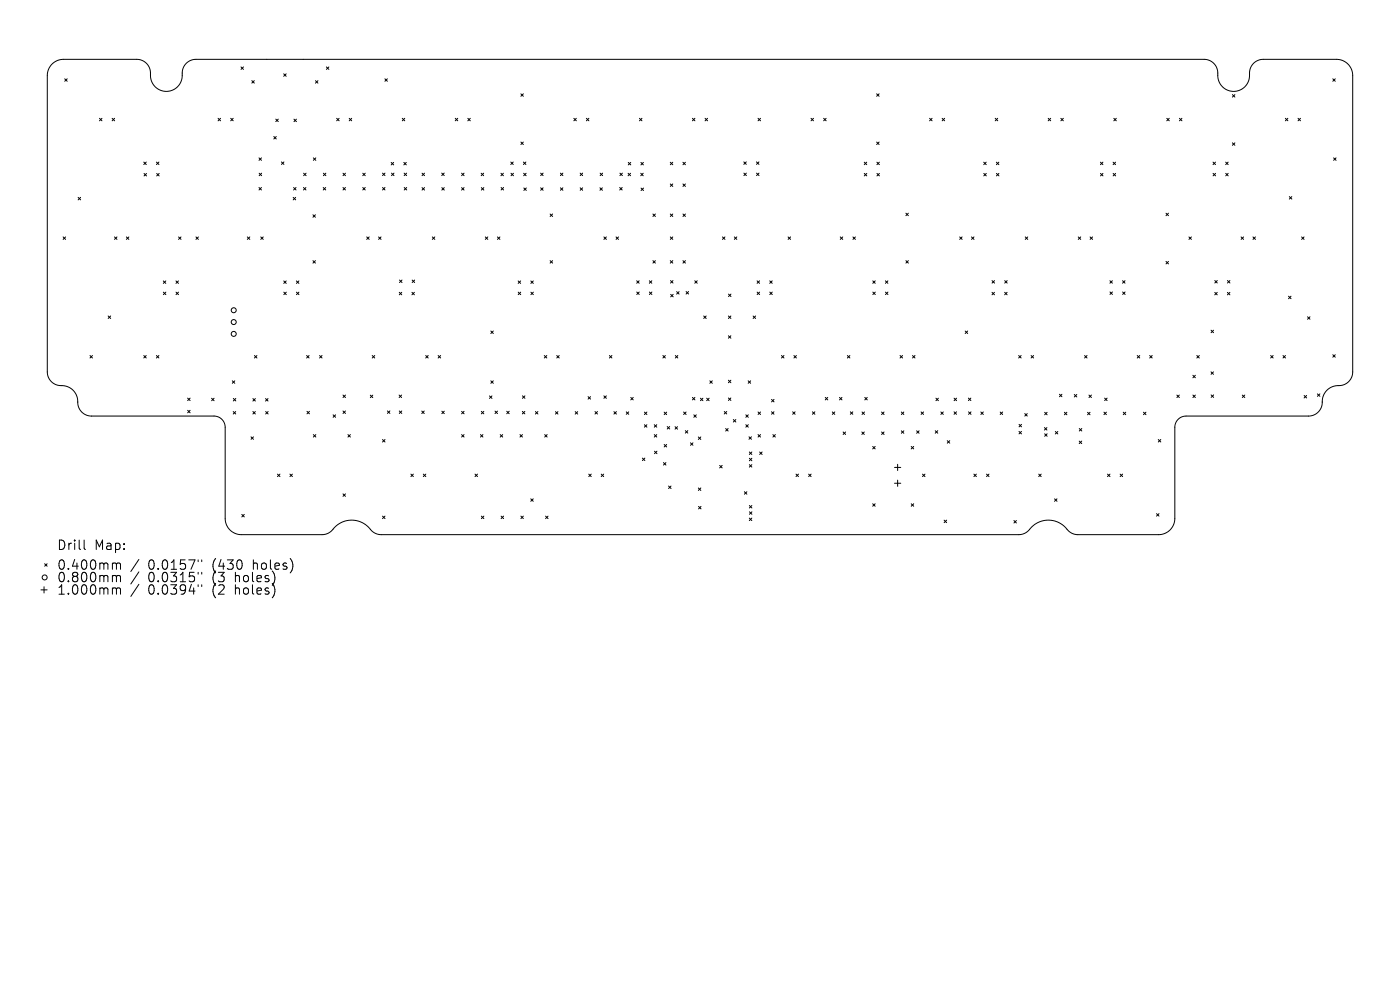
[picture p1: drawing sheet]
<svg xmlns="http://www.w3.org/2000/svg" width="297mm" height="210mm" viewBox="0 0 297 210" stroke-linecap="round" stroke-linejoin="round" font-family="sans-serif">
<defs><g id="words">
<g font-size="2.8">
<text x="12" y="117">Drill</text>
<text x="20" y="117">Map:</text>
<text x="12" y="121.2">0.400mm</text>
<text x="12" y="123.8">0.800mm</text>
<text x="31.4" y="121.2">0.0157&quot;</text>
<text x="31.4" y="123.8">0.0315&quot;</text>
<text x="45.2" y="121.2">(430</text>
<text x="45.2" y="123.8">(3</text>
<text x="50.1" y="123.8">holes)</text>
<text x="53.9" y="121.2">holes)</text>
<text x="12" y="126.4">1.000mm</text>
<text x="31.4" y="126.4">0.0394&quot;</text>
<text x="45.2" y="126.4">(2</text>
<text x="50.1" y="126.4">holes)</text>
</g>
</g></defs>
<g fill="none" stroke="#000" stroke-width=".21">
<path d="M11 13.6a3.4 3.4 0 0 1 2.5-1h15.8a3.1 3.1 0 0 1 2.6 3.7 3.4 3.4 0 0 0 4 3 3.4 3.4 0 0 0 2.8-4.1 2.91 2.91 0 0 1 2.9-2.6h214.1a3.1 3.1 0 0 1 2.7 3.7 3.4 3.4 0 0 0 3.9 3 3.4 3.4 0 0 0 2.8-4.1 2.91 2.91 0 0 1 2.9-2.6h15.8a3.4 3.4 0 0 1 3.2 3.4v63.1a3.1 3.1 0 0 1-3.7 2.8 3.6 3.6 0 0 0-2.8 4 2.9 2.9 0 0 1-2.9 2.4h-26.2a2.38 2.38 0 0 0-2.2 2.3v19.7a3.4 3.4 0 0 1-3.4 3.1h-17.2a3.6 3.6 0 0 1-2.8-1.8 5.2 5.2 0 0 0-7.8 1.1 2.9 2.9 0 0 1-1.9 .7h-135.3a3.6 3.6 0 0 1-2.8-1.8 5.2 5.2 0 0 0-7.8 1.1 2.9 2.9 0 0 1-1.9 .7h-17.4a3.4 3.4 0 0 1-3.1-3.4v-19.6a2.38 2.38 0 0 0-2.4-2.1l-26.3-.1a3.1 3.1 0 0 1-2.7-3.6 3.6 3.6 0 0 0-4-2.8 2.91 2.91 0 0 1-2.4-2.9v-62.9a3.4 3.4 0 0 1 1-2.4zM13.7 16.7l.6 .5M14.3 16.7l-.6 .5M51.1 14.2l.6 .5M51.7 14.2l-.6 .5M53.4 17.1l.6 .5M54 17.1l-.6 .5M60.2 15.7l.5 .5M60.7 15.7l-.5 .5M66.9 17.1l.6 .5M67.5 17.1l-.6 .5M69.2 14.2l.6 .5"/>
<path d="M69.8 14.2l-.6 .5M81.7 16.7l.5 .5M82.2 16.7l-.5 .5M110.5 19.9l.5 .5M111 19.9l-.5 .5M186 19.9l.5 .5M186.5 19.9l-.5 .5M282.7 16.7l.6 .5M283.3 16.7l-.6 .5M21.1 25.1l.5 .5M21.6 25.1l-.5 .5M23.8 25.1l.5 .5"/>
<path d="M24.3 25.1l-.5 .5M30.5 34.4l.5 .5M30.6 36.8l.5 .5M31 34.4l-.5 .5M31.1 36.8l-.5 .5M33.2 34.4l.5 .5M33.2 36.8l.6 .5M33.7 34.4l-.5 .5M33.8 36.8l-.6 .5M46.3 25.1l.5 .5M46.8 25.1l-.5 .5M48.9 25.1l.6 .5"/>
<path d="M49.5 25.1l-.6 .5M54.9 33.5l.6 .5M54.9 39.8l.6 .5M55 36.7l.5 .6M55.5 33.5l-.6 .5M55.5 39.8l-.6 .5M55.5 36.7l-.5 .6M58.1 29l.5 .5M58.5 25.3l.5 .5M58.6 29l-.5 .5M59 25.3l-.5 .5M59.7 34.3l.5 .6"/>
<path d="M60.2 34.3l-.5 .6M62.3 39.8l.5 .5M62.4 25.3l.5 .5M62.8 39.8l-.5 .5M62.9 25.3l-.5 .5M64.4 39.8l.5 .5M64.4 36.7l.5 .6M64.9 39.8l-.5 .5M64.9 36.7l-.5 .6M66.5 33.5l.5 .5M67 33.5l-.5 .5M68.6 39.8l.5 .5"/>
<path d="M68.6 36.7l.5 .6M69.1 39.8l-.5 .5M69.1 36.7l-.5 .6M71.4 25.1l.5 .5M71.9 25.1l-.5 .5M72.8 39.8l.5 .5M72.8 36.7l.5 .6M73.3 36.7l-.5 .6M73.3 39.8l-.5 .5M74.1 25.1l.5 .5M74.6 25.1l-.5 .5M77 36.7l.5 .6"/>
<path d="M77 39.8l.5 .5M77.5 36.7l-.5 .6M77.5 39.8l-.5 .5M81.1 36.7l.6 .6M81.1 39.8l.6 .5M81.7 36.7l-.6 .6M81.7 39.8l-.6 .5M83 34.5l.5 .5M83.1 36.7l.5 .6M83.5 34.5l-.5 .5M83.6 36.7l-.5 .6M85.3 25.1l.6 .5"/>
<path d="M85.7 34.5l.5 .5M85.7 36.7l.6 .6M85.8 39.8l.5 .5M85.9 25.1l-.6 .5M86.2 34.5l-.5 .5M86.3 36.7l-.6 .6M86.3 39.8l-.5 .5M89.5 36.7l.6 .6M89.5 39.8l.6 .5M90.1 36.7l-.6 .6M90.1 39.8l-.6 .5M93.7 36.7l.5 .5"/>
<path d="M93.7 39.8l.6 .5M94.2 36.7l-.5 .5M94.3 39.8l-.6 .5M96.6 25.1l.5 .5M97.1 25.1l-.5 .5M97.9 36.7l.5 .6M97.9 39.8l.5 .5M98.4 36.7l-.5 .6M98.4 39.8l-.5 .5M99.2 25.1l.6 .5M99.8 25.1l-.6 .5M102.1 36.7l.5 .6"/>
<path d="M102.1 39.8l.5 .5M102.6 36.7l-.5 .6M102.6 39.8l-.5 .5M106.3 36.7l.5 .6M106.3 39.8l.5 .5M106.8 36.7l-.5 .6M106.8 39.8l-.5 .5M108.4 34.4l.5 .5M108.4 36.8l.5 .5M108.9 34.4l-.5 .5M108.9 36.8l-.5 .5M110.5 30.1l.5 .6"/>
<path d="M111 30.1l-.5 .6M111 34.4l.6 .5M111.1 36.8l.5 .5M111.1 39.9l.6 .5M111.6 34.4l-.6 .5M111.6 36.8l-.5 .5M111.7 39.9l-.6 .5M114.7 36.7l.5 .6M114.7 39.8l.5 .6M115.2 36.7l-.5 .6M115.2 39.8l-.5 .6M118.9 36.7l.5 .6"/>
<path d="M118.9 39.8l.5 .6M119.4 36.7l-.5 .6M119.4 39.8l-.5 .6M121.7 25.1l.6 .5M122.3 25.1l-.6 .5M123.1 36.7l.5 .6M123.1 39.8l.5 .6M123.6 36.7l-.5 .6M123.6 39.8l-.5 .6M124.4 25.1l.5 .5M124.9 25.1l-.5 .5M127.3 39.8l.5 .6"/>
<path d="M127.3 36.7l.5 .6M127.8 39.8l-.5 .6M127.8 36.7l-.5 .6M131.5 39.8l.5 .5M131.5 36.7l.5 .6M132 39.8l-.5 .5M132 36.7l-.5 .6M133.2 36.8l.6 .5M133.3 34.5l.5 .5M133.8 36.8l-.6 .5M133.8 34.5l-.5 .5M135.7 25.1l.5 .5"/>
<path d="M135.9 36.8l.6 .5M136 34.5l.5 .5M136 39.9l.5 .5M136.2 25.1l-.5 .5M136.5 36.8l-.6 .5M136.5 34.5l-.5 .5M136.5 39.9l-.5 .5M142.2 34.4l.5 .5M142.2 39l.5 .5M142.7 34.4l-.5 .5M142.7 39l-.5 .5M144.9 34.4l.5 .5"/>
<path d="M144.9 39l.5 .5M145.4 34.4l-.5 .5M145.4 39l-.5 .5M146.9 25.1l.5 .5M147.4 25.1l-.5 .5M149.6 25.1l.5 .5M150.1 25.1l-.5 .5M157.8 34.3l.5 .6M157.8 36.7l.5 .6M158.3 34.3l-.5 .6M158.3 36.7l-.5 .6M160.5 34.3l.5 .6"/>
<path d="M160.5 36.7l.5 .6M160.8 25.1l.5 .5M161 34.3l-.5 .6M161 36.7l-.5 .6M161.3 25.1l-.5 .5M172.1 25.1l.5 .5M172.6 25.1l-.5 .5M174.7 25.1l.6 .5M175.3 25.1l-.6 .5M183.3 34.4l.6 .5M183.4 36.8l.5 .5M183.9 34.4l-.6 .5"/>
<path d="M183.9 36.8l-.5 .5M186 30.1l.5 .6M186 34.4l.6 .5M186 36.8l.6 .5M186.5 30.1l-.5 .6M186.6 34.4l-.6 .5M186.6 36.8l-.6 .5M197.2 25.1l.5 .5M197.7 25.1l-.5 .5M199.9 25.1l.5 .5M200.4 25.1l-.5 .5M208.7 34.4l.5 .5"/>
<path d="M208.7 36.8l.5 .5M209.2 34.4l-.5 .5M209.2 36.8l-.5 .5M211.1 25.1l.6 .5M211.4 34.4l.5 .5M211.4 36.8l.5 .5M211.7 25.1l-.6 .5M211.9 34.4l-.5 .5M211.9 36.8l-.5 .5M222.4 25.1l.5 .5M222.9 25.1l-.5 .5M225.1 25.1l.5 .5"/>
<path d="M225.6 25.1l-.5 .5M233.5 34.4l.5 .5M233.5 36.8l.5 .5M234 34.4l-.5 .5M234 36.8l-.5 .5M236.1 34.4l.6 .5M236.1 36.8l.6 .5M236.3 25.1l.5 .5M236.7 34.4l-.6 .5M236.7 36.8l-.6 .5M236.8 25.1l-.5 .5M247.5 25.1l.6 .5"/>
<path d="M248.1 25.1l-.6 .5M250.2 25.1l.5 .5M250.7 25.1l-.5 .5M257.3 34.4l.6 .5M257.3 36.8l.6 .5M257.9 34.4l-.6 .5M257.9 36.8l-.6 .5M260 34.4l.5 .5M260 36.8l.6 .5M260.5 34.4l-.5 .5M260.6 36.8l-.6 .5M261.4 20.1l.6 .5"/>
<path d="M261.4 30.3l.6 .5M262 20.1l-.6 .5M262 30.3l-.6 .5M272.7 25.1l.5 .5M273.2 25.1l-.5 .5M275.4 25.1l.5 .5M275.9 25.1l-.5 .5M282.9 33.5l.5 .5M283.4 33.5l-.5 .5M13.4 50.3l.5 .5M13.9 50.3l-.5 .5M16.6 41.9l.5 .5"/>
<path d="M17.1 41.9l-.5 .5M24.3 50.3l.5 .5M24.8 50.3l-.5 .5M26.8 50.3l.5 .5M27.3 50.3l-.5 .5M34.6 59.6l.6 .5M35.2 59.6l-.6 .5M37.3 59.6l.6 .5M37.9 59.6l-.6 .5M37.9 50.3l.5 .5M38.4 50.3l-.5 .5M41.6 50.3l.5 .5"/>
<path d="M42.1 50.3l-.5 .5M52.5 50.3l.5 .5M53 50.3l-.5 .5M55.3 50.3l.5 .5M55.8 50.3l-.5 .5M60.2 59.6l.5 .5M60.7 59.6l-.5 .5M62.2 41.9l.5 .5M62.7 41.9l-.5 .5M62.9 59.6l.5 .5M63.4 59.6l-.5 .5M66.4 45.6l.5 .5"/>
<path d="M66.4 55.3l.5 .5M66.9 45.6l-.5 .5M66.9 55.3l-.5 .5M77.8 50.3l.5 .5M78.3 50.3l-.5 .5M80.3 50.3l.5 .5M80.8 50.3l-.5 .5M84.8 59.4l.5 .5M85.3 59.4l-.5 .5M87.4 59.4l.6 .5M88 59.4l-.6 .5M91.7 50.3l.5 .5"/>
<path d="M92.2 50.3l-.5 .5M103 50.3l.5 .5M103.5 50.3l-.5 .5M105.5 50.3l.6 .5M106.1 50.3l-.6 .5M109.9 59.6l.6 .5M110.5 59.6l-.6 .5M112.6 59.6l.5 .5M113.1 59.6l-.5 .5M116.7 45.4l.5 .5M116.7 55.3l.5 .5M117.2 45.4l-.5 .5"/>
<path d="M117.2 55.3l-.5 .5M128.1 50.3l.5 .5M128.6 50.3l-.5 .5M130.7 50.3l.5 .5M131.2 50.3l-.5 .5M135.1 59.6l.5 .5M135.6 59.6l-.5 .5M137.8 59.6l.5 .5M138.3 59.6l-.5 .5M138.5 45.4l.5 .5M138.5 55.3l.5 .5M139 45.4l-.5 .5"/>
<path d="M139 55.3l-.5 .5M142.2 45.4l.5 .5M142.2 50.3l.5 .5M142.2 55.3l.5 .5M142.2 59.5l.6 .5M142.7 45.4l-.5 .5M142.7 50.3l-.5 .5M142.7 55.3l-.5 .5M142.8 59.5l-.6 .5M144.9 45.4l.5 .5M144.9 55.3l.5 .5M145.4 45.4l-.5 .5"/>
<path d="M145.4 55.3l-.5 .5M147.4 59.6l.5 .5M147.9 59.6l-.5 .5M153.3 50.3l.5 .5M153.8 50.3l-.5 .5M155.8 50.3l.5 .5M156.3 50.3l-.5 .5M160.6 59.6l.5 .5M161.1 59.6l-.5 .5M163.3 59.6l.5 .5M163.8 59.6l-.5 .5M167.2 50.3l.5 .5"/>
<path d="M167.7 50.3l-.5 .5M178.3 50.3l.5 .5M178.8 50.3l-.5 .5M180.9 50.3l.6 .5M181.5 50.3l-.6 .5M185.2 59.6l.5 .5M185.7 59.6l-.5 .5M187.8 59.6l.6 .5M188.4 59.6l-.6 .5M192.2 45.2l.5 .6M192.2 55.3l.5 .5M192.7 45.2l-.5 .6"/>
<path d="M192.7 55.3l-.5 .5M203.6 50.3l.5 .5M204.1 50.3l-.5 .5M206.1 50.3l.5 .5M206.6 50.3l-.5 .5M210.5 59.5l.5 .6M211 59.5l-.5 .6M213.1 59.5l.6 .6M213.7 59.5l-.6 .6M217.5 50.3l.5 .5M218 50.3l-.5 .5M228.7 50.3l.6 .5"/>
<path d="M229.3 50.3l-.6 .5M231.3 50.3l.5 .5M231.8 50.3l-.5 .5M235.5 59.5l.5 .6M236 59.5l-.5 .6M238.1 59.5l.6 .6M238.7 59.5l-.6 .6M247.4 45.2l.5 .6M247.4 55.5l.5 .5M247.9 45.2l-.5 .6M247.9 55.5l-.5 .5M252.2 50.3l.6 .5"/>
<path d="M252.8 50.3l-.6 .5M257.7 59.5l.5 .5M258.2 59.5l-.5 .5M260.4 59.5l.5 .5M260.9 59.5l-.5 .5M263.3 50.3l.5 .5M263.8 50.3l-.5 .5M265.8 50.3l.5 .5M266.3 50.3l-.5 .5M273.5 41.7l.6 .5M274.1 41.7l-.6 .5M276.1 50.3l.6 .5"/>
<path d="M276.7 50.3l-.6 .5M19.1 75.4l.5 .5M19.6 75.4l-.5 .5M23 67l.5 .6M23.5 67l-.5 .6M30.5 75.4l.5 .5M31 75.4l-.5 .5M33.2 75.4l.5 .5M33.7 75.4l-.5 .5M34.7 62l.5 .5M35.2 62l-.5 .5M37.3 62l.6 .5"/>
<path d="M37.9 62l-.6 .5M54 75.4l.5 .5M54.5 75.4l-.5 .5M60.2 62l.5 .5M60.7 62l-.5 .5M62.9 62l.5 .5M63.4 62l-.5 .5M65 75.4l.6 .5M65.6 75.4l-.6 .5M67.8 75.4l.5 .5M68.3 75.4l-.5 .5M79 75.4l.5 .5"/>
<path d="M79.5 75.4l-.5 .5M84.7 62l.5 .5M85.2 62l-.5 .5M87.4 62l.5 .5M87.9 62l-.5 .5M90.3 75.4l.5 .5M90.8 75.4l-.5 .5M93 75.4l.5 .5M93.5 75.4l-.5 .5M104.1 70.2l.6 .5M104.7 70.2l-.6 .5M109.9 62l.6 .5"/>
<path d="M110.5 62l-.6 .5M112.6 62l.5 .5M113.1 62l-.5 .5M115.5 75.4l.5 .5M116 75.4l-.5 .5M118.1 75.4l.5 .5M118.6 75.4l-.5 .5M129.3 75.4l.5 .5M129.8 75.4l-.5 .5M135.1 61.9l.5 .6M135.6 61.9l-.5 .6M137.8 61.9l.5 .6"/>
<path d="M138.3 61.9l-.5 .6M140.6 75.4l.6 .5M141.2 75.4l-.6 .5M142.3 62.4l.5 .6M142.8 62.4l-.5 .6M143.3 75.4l.5 .5M143.5 61.9l.6 .5M143.8 75.4l-.5 .5M144.1 61.9l-.6 .5M145.5 61.8l.6 .6M146.1 61.8l-.6 .6M149.3 67l.5 .6"/>
<path d="M149.8 67l-.5 .6M154.5 71.2l.6 .6M154.5 67l.6 .6M154.5 62.4l.6 .5M155.1 67l-.6 .6M155.1 71.2l-.6 .6M155.1 62.4l-.6 .5M159.8 67l.5 .6M160.3 67l-.5 .6M160.6 62l.5 .5M161.1 62l-.5 .5M163.3 62l.5 .5"/>
<path d="M163.8 62l-.5 .5M165.8 75.4l.5 .5M166.3 75.4l-.5 .5M168.4 75.4l.6 .5M169 75.4l-.6 .5M179.8 75.4l.5 .5M180.3 75.4l-.5 .5M185.2 62l.5 .5M185.7 62l-.5 .5M187.8 62l.6 .5M188.4 62l-.6 .5M190.9 75.4l.6 .5"/>
<path d="M191.5 75.4l-.6 .5M193.6 75.4l.5 .5M194.1 75.4l-.5 .5M204.8 70.2l.5 .5M205.3 70.2l-.5 .5M210.4 62l.6 .5M211 62l-.6 .5M213.1 62l.6 .5M213.7 62l-.6 .5M216.1 75.4l.5 .5M216.6 75.4l-.5 .5M218.7 75.4l.6 .5"/>
<path d="M219.3 75.4l-.6 .5M230.1 75.4l.5 .5M230.6 75.4l-.5 .5M235.5 61.9l.5 .6M236 61.9l-.5 .6M238.2 61.9l.5 .6M238.7 61.9l-.5 .6M241.3 75.4l.5 .5M241.8 75.4l-.5 .5M243.9 75.4l.5 .5M244.4 75.4l-.5 .5M253.1 79.6l.5 .5"/>
<path d="M253.6 79.6l-.5 .5M253.9 75.4l.5 .5M254.4 75.4l-.5 .5M256.9 78.9l.5 .5M256.9 70l.5 .6M257.4 78.9l-.5 .5M257.4 70l-.5 .6M257.7 62l.5 .6M258.2 62l-.5 .6M260.4 62l.5 .6M260.9 62l-.5 .6M269.6 75.4l.5 .5"/>
<path d="M270.1 75.4l-.5 .5M272.2 75.4l.5 .5M272.7 75.4l-.5 .5M273.4 62.8l.5 .6M273.9 62.8l-.5 .6M277.4 67.2l.5 .5M277.9 67.2l-.5 .5M282.7 75.2l.6 .6M283.3 75.2l-.6 .6M39.8 84.5l.5 .5M39.8 87l.5 .6M40.3 84.5l-.5 .5"/>
<path d="M40.3 87l-.5 .6M44.9 84.5l.5 .5M45.4 84.5l-.5 .5M49.3 80.8l.5 .5M49.5 87.3l.5 .5M49.5 84.5l.5 .6M49.8 80.8l-.5 .5M50 87.3l-.5 .5M50 84.5l-.5 .6M53.3 92.7l.5 .5M53.6 87.3l.6 .5M53.6 84.6l.6 .5"/>
<path d="M53.8 92.7l-.5 .5M54.2 87.3l-.6 .5M54.2 84.6l-.6 .5M56.3 84.6l.6 .5M56.4 87.3l.5 .5M56.9 84.6l-.6 .5M56.9 87.3l-.5 .5M65.1 87.3l.5 .5M65.6 87.3l-.5 .5M66.5 92.2l.5 .5M67 92.2l-.5 .5M70.7 88l.5 .5"/>
<path d="M71.2 88l-.5 .5M72.8 83.8l.5 .5M72.8 87.2l.5 .5M73.3 83.8l-.5 .5M73.3 87.2l-.5 .5M73.8 92.2l.5 .5M74.3 92.2l-.5 .5M78.6 83.8l.5 .6M79.1 83.8l-.5 .6M81.1 93.2l.6 .6M81.7 93.2l-.6 .6M82.2 87.2l.5 .5"/>
<path d="M82.7 87.2l-.5 .5M84.7 83.8l.5 .5M84.7 87.2l.5 .5M85.2 83.8l-.5 .5M85.2 87.2l-.5 .5M89.5 87.2l.5 .5M90 87.2l-.5 .5M93.7 87.2l.6 .6M94.3 87.2l-.6 .6M97.9 87.3l.5 .5M97.9 92.2l.5 .5M98.4 87.3l-.5 .5"/>
<path d="M98.4 92.2l-.5 .5M101.9 92.2l.6 .5M102.1 87.3l.5 .5M102.5 92.2l-.6 .5M102.6 87.3l-.5 .5M103.8 84l.6 .5M104.1 80.8l.6 .5M104.4 84l-.6 .5M104.7 80.8l-.6 .5M105 87.2l.5 .5M105.5 87.2l-.5 .5M106.1 92.2l.5 .5"/>
<path d="M106.6 92.2l-.5 .5M107.5 87.2l.5 .6M108 87.2l-.5 .6M110.3 92.2l.5 .5M110.8 87.3l.5 .5M110.8 84l.6 .5M110.8 92.2l-.5 .5M111.3 87.3l-.5 .5M111.4 84l-.6 .5M113.6 87.3l.5 .5M114.1 87.3l-.5 .5M115.6 92.2l.5 .5"/>
<path d="M116.1 92.2l-.5 .5M117.8 87.3l.6 .5M118.4 87.3l-.6 .5M122 87.3l.6 .5M122.6 87.3l-.6 .5M124.8 84.1l.5 .6M125.3 84.1l-.5 .6M126.2 87.3l.6 .5M126.8 87.3l-.6 .5M128.1 84l.5 .5M128.6 84l-.5 .5M130.2 87.3l.6 .5"/>
<path d="M130.8 87.3l-.6 .5M132.9 87.4l.5 .5M133.4 87.4l-.5 .5M133.8 84.3l.5 .5M134.3 84.3l-.5 .5M136.3 97.2l.5 .5M136.7 87.4l.5 .5M136.7 90.1l.5 .5M136.8 97.2l-.5 .5M137.2 87.4l-.5 .5M137.2 90.1l-.5 .5M138.8 90.1l.5 .5"/>
<path d="M138.8 92.2l.5 .5M138.8 95.7l.6 .5M139.3 90.1l-.5 .5M139.3 92.2l-.5 .5M139.4 95.7l-.6 .5M140.8 98.1l.5 .6M140.9 94.3l.5 .5M140.9 87.4l.5 .6M141.3 98.1l-.5 .6M141.4 87.4l-.5 .6M141.4 94.3l-.5 .5M141.5 90.5l.6 .5"/>
<path d="M142.1 90.5l-.6 .5M143.2 90.5l.5 .5M143.7 90.5l-.5 .5M145 87.4l.6 .5M145.4 91.3l.5 .6M145.6 87.4l-.6 .5M145.9 91.3l-.5 .6M146.5 93.9l.5 .6M146.9 84.3l.5 .5M147 93.9l-.5 .6M147.2 88l.5 .5M147.4 84.3l-.5 .5"/>
<path d="M147.7 88l-.5 .5M148.1 92.7l.6 .5M148.6 84.5l.5 .5M148.7 92.7l-.6 .5M149.1 84.5l-.5 .5M149.9 84.5l.5 .5M150.4 84.5l-.5 .5M150.6 80.8l.5 .5M151.1 80.8l-.5 .5M152.7 98.7l.5 .6M153.2 98.7l-.5 .6M153.6 87.3l.6 .5"/>
<path d="M153.9 90.9l.6 .5M154.2 87.3l-.6 .5M154.5 90.9l-.6 .5M154.5 80.7l.6 .5M154.5 84.4l.6 .5M155.1 80.7l-.6 .5M155.1 84.4l-.6 .5M155.6 89l.5 .5M156.1 89l-.5 .5M158.2 88l.6 .5M158.2 90.1l.6 .5M158.7 80.8l.5 .5"/>
<path d="M158.8 88l-.6 .5M158.8 90.1l-.6 .5M158.9 92.7l.5 .5M159 98.6l.5 .5M159 95.9l.5 .5M159 97.2l.5 .5M159.2 80.8l-.5 .5M159.4 92.7l-.5 .5M159.5 95.9l-.5 .5M159.5 98.6l-.5 .5M159.5 97.2l-.5 .5M160.8 92.2l.5 .5"/>
<path d="M160.8 87.4l.5 .5M161.2 95.9l.5 .5M161.3 92.2l-.5 .5M161.3 87.4l-.5 .5M161.7 95.9l-.5 .5M163.7 87.3l.5 .6M163.7 84.7l.5 .6M164 92.2l.5 .5M164.2 87.3l-.5 .6M164.2 84.7l-.5 .6M164.5 92.2l-.5 .5M168.2 87.4l.5 .5"/>
<path d="M168.7 87.4l-.5 .5M172.3 87.4l.6 .5M172.9 87.4l-.6 .5M175.1 84.3l.5 .5M175.6 84.3l-.5 .5M176.6 87.4l.5 .5M177.1 87.4l-.5 .5M178.1 84.3l.5 .5M178.6 84.3l-.5 .5M178.9 91.6l.5 .6M179.4 91.6l-.5 .6M180.4 87.4l.5 .5"/>
<path d="M180.9 87.4l-.5 .5M182.8 91.6l.6 .6M182.9 87.4l.5 .5M183.4 91.6l-.6 .6M183.4 87.4l-.5 .5M183.5 84.3l.5 .5M184 84.3l-.5 .5M185.1 94.7l.6 .5M185.7 94.7l-.6 .5M187 87.4l.6 .5M187 91.6l.6 .6M187.6 87.4l-.6 .5"/>
<path d="M187.6 91.6l-.6 .6M189.8 99.2h1.3M190.4 98.5v1.3M191.2 87.4l.5 .5M191.2 91.4l.5 .5M191.7 87.4l-.5 .5M191.7 91.4l-.5 .5M193.3 94.7l.5 .5M193.8 94.7l-.5 .5M194.5 91.4l.5 .5M195 91.4l-.5 .5M195.4 87.4l.5 .5"/>
<path d="M195.9 87.4l-.5 .5M198.4 91.4l.5 .5M198.6 84.5l.5 .5M198.9 91.4l-.5 .5M199.1 84.5l-.5 .5M199.6 87.4l.5 .5M200.1 87.4l-.5 .5M201 93.5l.5 .5M201.5 93.5l-.5 .5M202.4 87.4l.5 .5M202.4 84.5l.5 .5M202.9 87.4l-.5 .5"/>
<path d="M202.9 84.5l-.5 .5M205.4 84.4l.6 .6M205.5 87.4l.5 .5M206 84.4l-.6 .6M206 87.4l-.5 .5M208.1 87.4l.5 .5M208.6 87.4l-.5 .5M212.2 87.4l.5 .5M212.7 87.4l-.5 .5M216.2 91.5l.5 .5M216.2 90l.5 .5M216.7 91.5l-.5 .5"/>
<path d="M216.7 90l-.5 .5M217.4 87.7l.5 .6M217.9 87.7l-.5 .6M221.6 90.7l.5 .5M221.6 87.5l.5 .5M221.6 92l.5 .5M222.1 90.7l-.5 .5M222.1 87.5l-.5 .5M222.1 92l-.5 .5M223.9 91.5l.5 .6M224.4 91.5l-.5 .6M224.8 83.6l.5 .6"/>
<path d="M225.3 83.6l-.5 .6M225.8 87.5l.5 .5M226.3 87.5l-.5 .5M227.9 83.7l.5 .5M228.4 83.7l-.5 .5M229 93.6l.5 .5M229 90.9l.5 .5M229.5 93.6l-.5 .5M229.5 90.9l-.5 .5M230.7 87.5l.5 .5M231 83.8l.5 .5M231.2 87.5l-.5 .5"/>
<path d="M231.5 83.8l-.5 .5M234.2 87.4l.5 .6M234.3 84.5l.6 .5M234.7 87.4l-.5 .6M234.9 84.5l-.6 .5M238.3 87.4l.5 .6M238.8 87.4l-.5 .6M242.6 87.4l.5 .6M243.1 87.4l-.5 .6M245.7 93.2l.6 .6M246.3 93.2l-.6 .6M249.7 83.8l.5 .5"/>
<path d="M250.2 83.8l-.5 .5M253.1 83.8l.5 .5M253.6 83.8l-.5 .5M256.9 83.8l.6 .5M257.5 83.8l-.6 .5M263.5 83.8l.6 .5M264.1 83.8l-.6 .5M276.7 83.9l.5 .5M277.2 83.9l-.5 .5M279.5 83.6l.5 .5M280 83.6l-.5 .5M9.5 119.6l.5 .5"/>
<path d="M10 119.6l-.5 .5M17.8 114.6v1.7l.3 .3M24.1 119.4h.3l.3 .3M24.7 119.7l.3-.3 .5 .1 .1 1.3M24.7 119.7v1.1M29.5 118.7l-1.7 2.5M42 118.8v.3M42.8 118.8v.3M51.3 109.1l.5 .6M51.8 109.1l-.5 .6M58.9 100.6l.5 .5M59.4 100.6l-.5 .5"/>
<path d="M61.5 100.6l.5 .5M62 100.6l-.5 .5M72.8 104.8l.5 .5M73.3 104.8l-.5 .5M81.1 109.5l.6 .5M81.7 109.5l-.6 .5M87.2 100.6l.5 .5M87.7 100.6l-.5 .5M89.8 100.6l.5 .5M90.3 100.6l-.5 .5M100.8 100.6l.5 .5M101.3 100.6l-.5 .5"/>
<path d="M102.1 109.5l.5 .5M102.6 109.5l-.5 .5M106.3 109.5l.5 .5M106.8 109.5l-.5 .5M110.5 109.5l.5 .5M111 109.5l-.5 .5M112.6 105.8l.5 .5M113.1 105.8l-.5 .5M115.7 109.5l.6 .5M116.3 109.5l-.6 .5M124.9 100.6l.5 .5M125.4 100.6l-.5 .5"/>
<path d="M127.5 100.6l.6 .5M128.1 100.6l-.6 .5M141.8 103.1l.6 .5M142.4 103.1l-.6 .5M148.1 103.5l.6 .5M148.2 107.4l.5 .6M148.7 103.5l-.6 .5M148.7 107.4l-.5 .6M157.9 104.3l.5 .5M158.4 104.3l-.5 .5M159 109.9l.5 .5M159 107.2l.5 .6"/>
<path d="M159 108.6l.5 .5M159.5 109.9l-.5 .5M159.5 107.2l-.5 .6M159.5 108.6l-.5 .5M168.9 100.6l.5 .5M169.4 100.6l-.5 .5M171.6 100.6l.5 .5M172.1 100.6l-.5 .5M185.1 106.9l.6 .5M185.7 106.9l-.6 .5M189.8 102.5h1.3M190.4 101.8v1.4"/>
<path d="M193.3 106.9l.5 .5M193.8 106.9l-.5 .5M195.7 100.6l.5 .5M196.2 100.6l-.5 .5M200.3 110.3l.5 .6M200.8 110.3l-.5 .6M206.6 100.6l.5 .5M207.1 100.6l-.5 .5M209.3 100.6l.5 .5M209.8 100.6l-.5 .5M215.1 110.4l.5 .5M215.6 110.4l-.5 .5"/>
<path d="M220.4 100.6l.5 .5M220.9 100.6l-.5 .5M223.7 105.8l.5 .5M224.2 105.8l-.5 .5M234.9 100.6l.6 .5M235.5 100.6l-.6 .5M237.6 100.6l.6 .5M238.2 100.6l-.6 .5M245.3 109l.6 .5M245.9 109l-.6 .5M8.7 125.1h1.3M9.3 124.5v1.3"/>
<path d="M24.1 122.1l.5 .1 .1 .2M24.1 124.7l.5 .1 .1 .2M24.7 122.4v1M24.7 125v1M24.7 122.4l.3-.3 .5 .1 .1 1.2M24.7 125l.3-.3 .5 .1 .1 1.2M29.5 121.3l-1.7 2.6M29.5 123.9l-1.7 2.6M42 121.4v.4M42 124v.4M42.8 121.4v.4M42.8 124v.4"/>
<circle cx="49.6" cy="65.8" r=".53"/>
<circle cx="49.6" cy="68.3" r=".53"/>
<circle cx="49.6" cy="70.8" r=".53"/>
<circle cx="9.5" cy="122.5" r=".53"/>
</g>
<use href="#words"/>
</svg>
